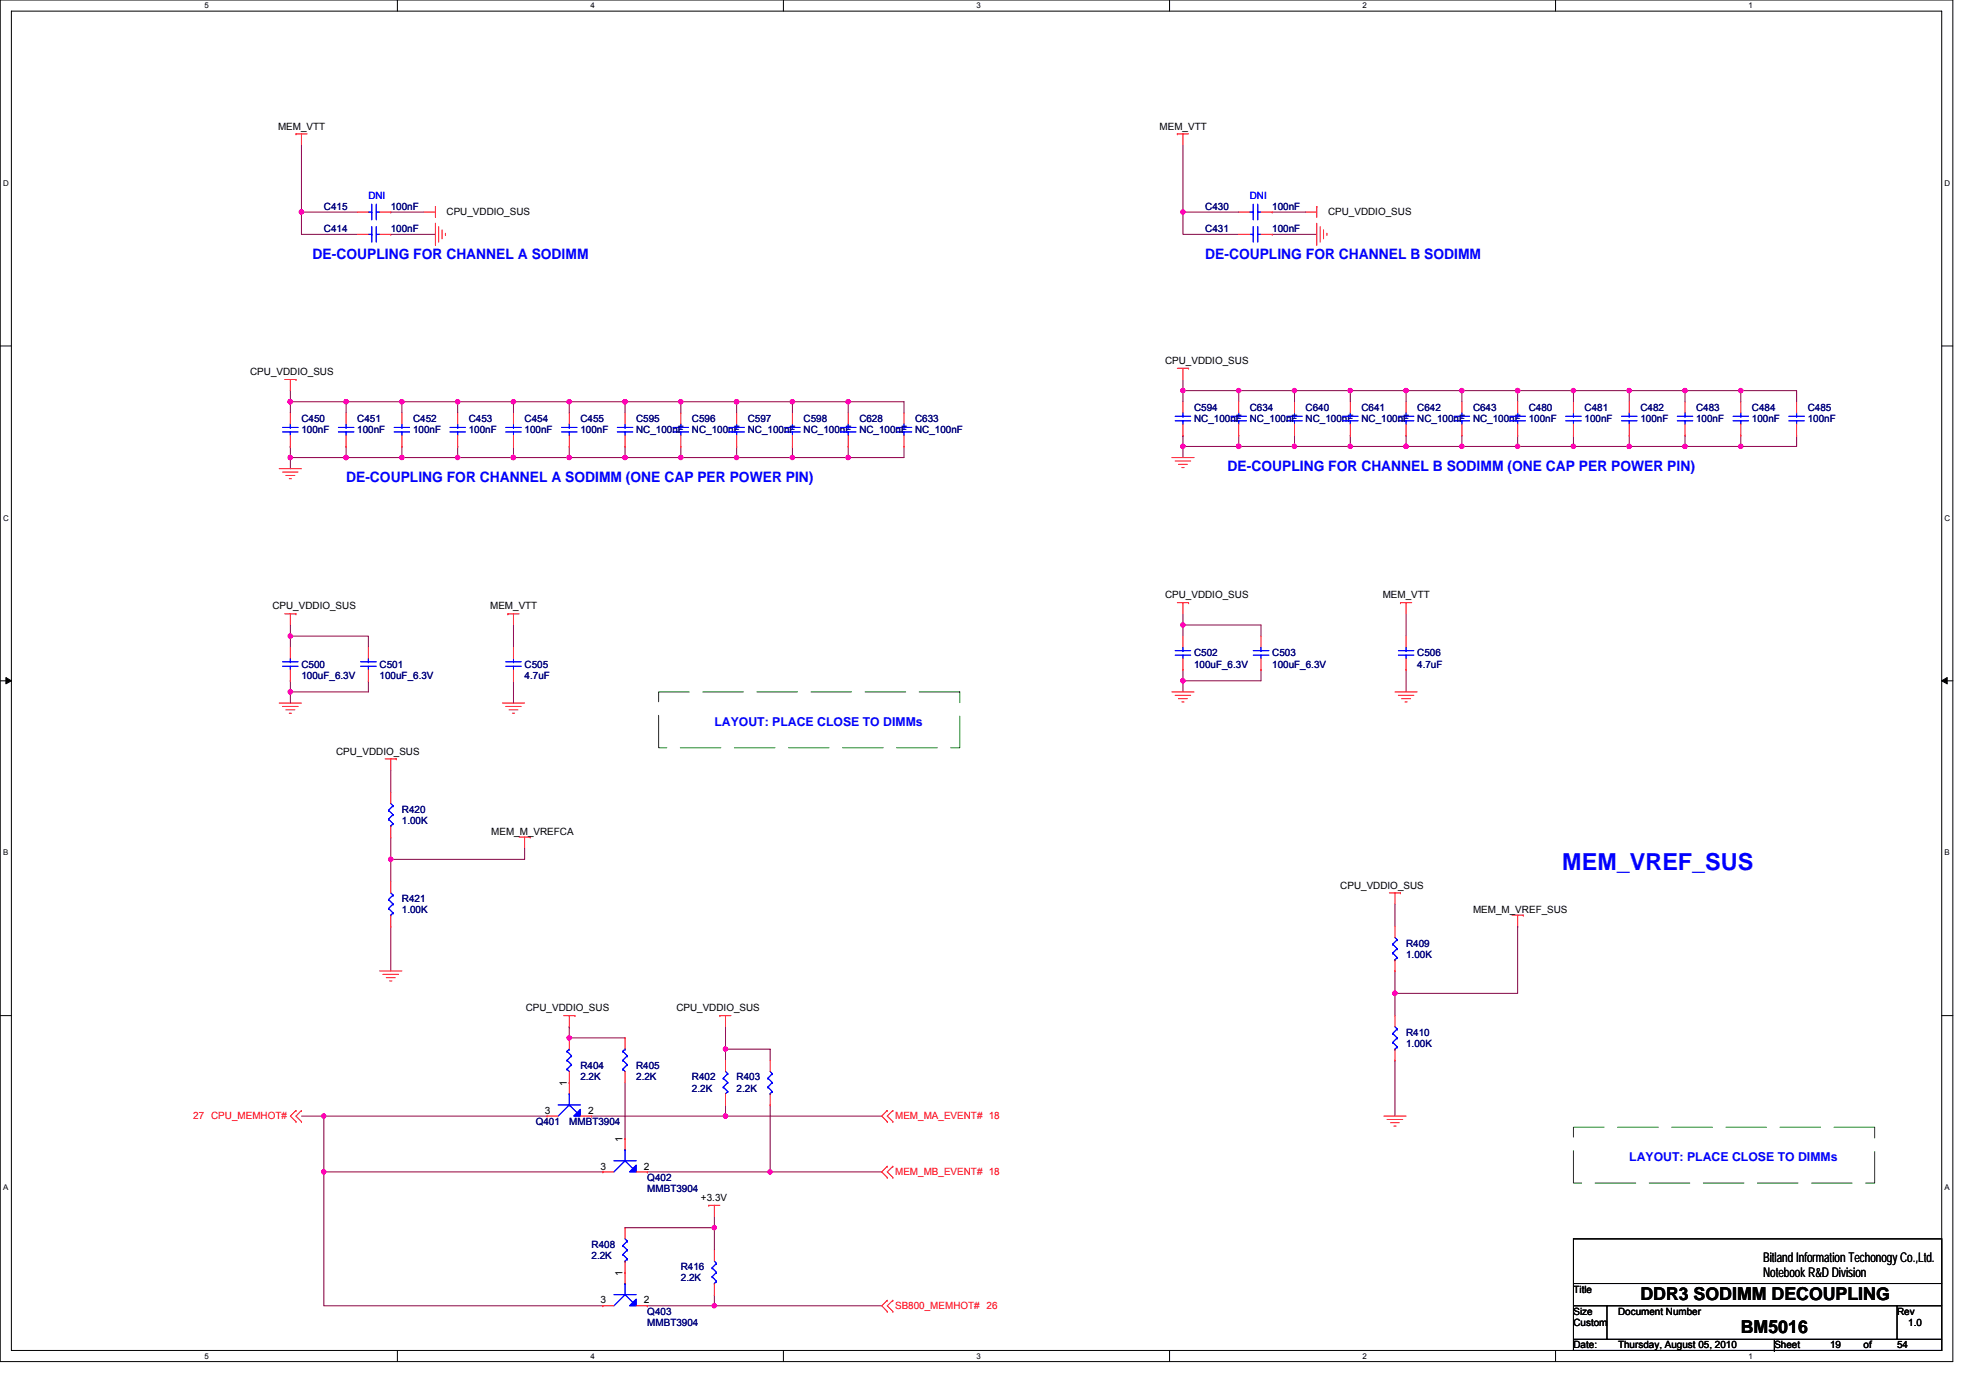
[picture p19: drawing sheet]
<svg xmlns="http://www.w3.org/2000/svg" width="297mm" height="210mm" viewBox="0 0 297 210" stroke-linecap="round" stroke-linejoin="round" font-family="sans-serif">
<defs><g id="words">
<text font-size="3.5" fill="#00f" x="234.7" y="130.7">MEM_VREF_SUS</text>
<g font-size="2.7">
<text x="246.5" y="195.2">DDR3 SODIMM DECOUPLING</text>
<text x="261.6" y="200.3">BM5016</text>
</g>
<g font-size="2.2" fill="#00f">
<text x="47" y="38.9">DE-COUPLING FOR CHANNEL A SODIMM</text>
<text x="181.1" y="38.9">DE-COUPLING FOR CHANNEL B SODIMM</text>
<text x="184.4" y="70.7">DE-COUPLING FOR CHANNEL B SODIMM (ONE CAP PER POWER PIN)</text>
<text x="52" y="72.4">DE-COUPLING FOR CHANNEL A SODIMM (ONE CAP PER POWER PIN)</text>
</g>
<g font-size="2">
<text x="264.9" y="189.6">Bitland Information Techonogy Co.,Ltd.</text>
<text x="264.9" y="191.9">Notebook R&amp;D Division</text>
</g>
<g font-size="1.8" fill="#00f">
<text x="107.3" y="109">LAYOUT: PLACE CLOSE TO DIMMs</text>
<text x="244.8" y="174.4">LAYOUT: PLACE CLOSE TO DIMMs</text>
</g>
<g font-size="1.5">
<text x="41.8" y="19.5">MEM_VTT</text>
<text x="174.2" y="19.5">MEM_VTT</text>
<text x="67.1" y="32.4">CPU_VDDIO_SUS</text>
<text x="199.5" y="32.4">CPU_VDDIO_SUS</text>
<text x="37.6" y="56.3">CPU_VDDIO_SUS</text>
<text x="175" y="54.7">CPU_VDDIO_SUS</text>
<text x="175" y="89.9">CPU_VDDIO_SUS</text>
<text x="207.7" y="89.9">MEM_VTT</text>
<text x="40.9" y="91.5">CPU_VDDIO_SUS</text>
<text x="73.6" y="91.5">MEM_VTT</text>
<text x="50.5" y="113.3">CPU_VDDIO_SUS</text>
<text x="73.8" y="125.4">MEM_M_VREFCA</text>
<text x="201.4" y="133.5">CPU_VDDIO_SUS</text>
<text x="221.3" y="137.1">MEM_M_VREF_SUS</text>
<text x="79" y="151.9">CPU_VDDIO_SUS</text>
<text x="101.6" y="151.9">CPU_VDDIO_SUS</text>
<text x="81.8" y="167.3">3</text>
<text x="85.2" y="163.1" transform="rotate(-90 85.2 163.1)">1</text>
<text x="88.4" y="167.3">2</text>
<text x="93.6" y="171.5" transform="rotate(-90 93.6 171.5)">1</text>
<text x="90.2" y="175.7">3</text>
<text x="96.7" y="175.7">2</text>
<text x="105.3" y="180.4">+3.3V</text>
<text x="93.6" y="191.6" transform="rotate(-90 93.6 191.6)">1</text>
<text x="90.2" y="195.8">3</text>
<text x="96.7" y="195.8">2</text>
<text x="236.4" y="194.1">Title</text>
<text x="236.4" y="197.5">Size</text>
<text x="243.1" y="197.5">Document Number</text>
<text x="285" y="197.5">Rev</text>
<text x="236.4" y="202.5">Date:</text>
<text x="236.4" y="199.2">Custom</text>
<text x="243.1" y="202.5">Thursday, August 05, 2010</text>
<text x="266.6" y="202.5">Sheet</text>
<text x="275" y="202.5">19</text>
<text x="280" y="202.5">of</text>
<text x="285" y="202.5">54</text>
<text x="286.7" y="199.2">1.0</text>
</g>
<g font-size="1.5" fill="#00f">
<text x="55.3" y="29.8">DNI</text>
<text x="187.8" y="29.8">DNI</text>
</g>
<g font-size="1.5" fill="#000080">
<text x="48.7" y="34.9">C414</text>
<text x="48.7" y="31.5">C415</text>
<text x="58.7" y="34.9">100nF</text>
<text x="58.7" y="31.5">100nF</text>
<text x="181.1" y="31.5">C430</text>
<text x="181.1" y="34.9">C431</text>
<text x="191.2" y="31.5">100nF</text>
<text x="191.2" y="34.9">100nF</text>
<text x="45.3" y="63.4">C450</text>
<text x="45.3" y="65">100nF</text>
<text x="53.7" y="63.4">C451</text>
<text x="53.7" y="65">100nF</text>
<text x="62.1" y="63.4">C452</text>
<text x="62.1" y="65">100nF</text>
<text x="70.4" y="63.4">C453</text>
<text x="70.4" y="65">100nF</text>
<text x="78.8" y="63.4">C454</text>
<text x="78.8" y="65">100nF</text>
<text x="87.2" y="63.4">C455</text>
<text x="87.2" y="65">100nF</text>
<text x="95.6" y="63.4">C595</text>
<text x="95.6" y="65">NC_100nF</text>
<text x="104" y="63.4">C596</text>
<text x="104" y="65">NC_100nF</text>
<text x="112.3" y="63.4">C597</text>
<text x="112.3" y="65">NC_100nF</text>
<text x="120.7" y="63.4">C598</text>
<text x="120.7" y="65">NC_100nF</text>
<text x="129.1" y="63.4">C628</text>
<text x="129.1" y="65">NC_100nF</text>
<text x="137.5" y="63.4">C633</text>
<text x="137.5" y="65">NC_100nF</text>
<text x="179.4" y="61.7">C594</text>
<text x="179.4" y="63.4">NC_100nF</text>
<text x="187.8" y="61.7">C634</text>
<text x="187.8" y="63.4">NC_100nF</text>
<text x="196.2" y="61.7">C640</text>
<text x="196.2" y="63.4">NC_100nF</text>
<text x="204.6" y="61.7">C641</text>
<text x="204.6" y="63.4">NC_100nF</text>
<text x="212.9" y="61.7">C642</text>
<text x="212.9" y="63.4">NC_100nF</text>
<text x="221.3" y="61.7">C643</text>
<text x="221.3" y="63.4">NC_100nF</text>
<text x="229.7" y="61.7">C480</text>
<text x="229.7" y="63.4">100nF</text>
<text x="238.1" y="61.7">C481</text>
<text x="238.1" y="63.4">100nF</text>
<text x="246.5" y="61.7">C482</text>
<text x="246.5" y="63.4">100nF</text>
<text x="254.8" y="61.7">C483</text>
<text x="254.8" y="63.4">100nF</text>
<text x="263.2" y="61.7">C484</text>
<text x="263.2" y="63.4">100nF</text>
<text x="271.6" y="61.7">C485</text>
<text x="271.6" y="63.4">100nF</text>
<text x="45.3" y="100.3">C500</text>
<text x="45.3" y="101.9">100uF_6.3V</text>
<text x="57" y="100.3">C501</text>
<text x="57" y="101.9">100uF_6.3V</text>
<text x="78.8" y="100.3">C505</text>
<text x="78.8" y="101.9">4.7uF</text>
<text x="179.4" y="98.6">C502</text>
<text x="179.4" y="100.3">100uF_6.3V</text>
<text x="191.2" y="98.6">C503</text>
<text x="191.2" y="100.3">100uF_6.3V</text>
<text x="212.9" y="98.6">C506</text>
<text x="212.9" y="100.3">4.7uF</text>
<text x="60.4" y="122">R420</text>
<text x="60.4" y="123.7">1.00K</text>
<text x="60.4" y="135.5">R421</text>
<text x="60.4" y="137.1">1.00K</text>
<text x="211.3" y="142.2">R409</text>
<text x="211.3" y="143.8">1.00K</text>
<text x="211.3" y="155.6">R410</text>
<text x="87.2" y="160.6">R404</text>
<text x="95.6" y="160.6">R405</text>
<text x="211.3" y="157.2">1.00K</text>
<text x="87.2" y="162.3">2.2K</text>
<text x="95.6" y="162.3">2.2K</text>
<text x="104" y="162.3">R402</text>
<text x="104" y="164">2.2K</text>
<text x="110.7" y="162.3">R403</text>
<text x="110.7" y="164">2.2K</text>
<text x="80.5" y="169">Q401</text>
<text x="85.5" y="169">MMBT3904</text>
<text x="97.3" y="177.4">Q402</text>
<text x="97.3" y="179">MMBT3904</text>
<text x="88.9" y="187.4">R408</text>
<text x="88.9" y="189.1">2.2K</text>
<text x="102.3" y="190.8">R416</text>
<text x="97.3" y="197.5">Q403</text>
<text x="102.3" y="192.5">2.2K</text>
<text x="97.3" y="199.2">MMBT3904</text>
</g>
<g font-size="1.5" fill="#f00">
<text x="29" y="168.1">27 CPU_MEMHOT#</text>
<text x="134.5" y="168.1">MEM_MA_EVENT# 18</text>
<text x="134.5" y="176.5">MEM_MB_EVENT# 18</text>
<text x="134.5" y="196.7">SB800_MEMHOT# 26</text>
</g>
<g font-size="1.2">
<text x="30.7" y="1.3">5</text>
<text x="88.7" y="1.3">4</text>
<text x="146.7" y="1.3">3</text>
<text x="204.7" y="1.3">2</text>
<text x="262.7" y="1.3">1</text>
<text x=".5" y="27.9">D</text>
<text x="292.2" y="27.9">D</text>
<text x=".5" y="78.2">C</text>
<text x="292.2" y="78.2">C</text>
<text x=".5" y="128.5">B</text>
<text x="292.2" y="128.5">B</text>
<text x=".5" y="178.8">A</text>
<text x="292.2" y="178.8">A</text>
<text x="30.7" y="204.1">5</text>
<text x="88.7" y="204.1">4</text>
<text x="146.7" y="204.1">3</text>
<text x="204.7" y="204.1">2</text>
<text x="262.7" y="204.1">1</text>
</g>
</g></defs>
<path d="M0 0h293.4v204.5h-293.4zM1.7 1.7h290v201.1h-290z" fill="none" stroke="#000" stroke-width=".15"/>
<g fill="#fff">
<path d="M30.7 .2h.7v1.3h-.7z"/>
<path d="M30.7 203h.7v1.4h-.7z"/>
</g>
<path d="M59.7 0v1.7M59.7 202.8v1.7" fill="none" stroke="#000" stroke-width=".15"/>
<g fill="#fff">
<path d="M88.7 .2h.7v1.3h-.7z"/>
<path d="M88.7 203h.7v1.4h-.7z"/>
</g>
<path d="M117.7 0v1.7M117.7 202.8v1.7" fill="none" stroke="#000" stroke-width=".15"/>
<g fill="#fff">
<path d="M146.7 .2h.7v1.3h-.7z"/>
<path d="M146.7 203h.7v1.4h-.7z"/>
</g>
<path d="M175.7 0v1.7M175.7 202.8v1.7" fill="none" stroke="#000" stroke-width=".15"/>
<g fill="#fff">
<path d="M204.7 .2h.7v1.3h-.7z"/>
<path d="M204.7 203h.7v1.4h-.7z"/>
</g>
<path d="M233.7 0v1.7M233.7 202.8v1.7" fill="none" stroke="#000" stroke-width=".15"/>
<g fill="#fff">
<path d="M262.7 .2h.7v1.3h-.7z"/>
<path d="M262.7 203h.7v1.4h-.7z"/>
<path d="M.5 26.8h.8v1.4h-.8z"/>
<path d="M292.2 26.8h.8v1.4h-.8z"/>
<path d="M.5 77.1h.8v1.3h-.8z"/>
<path d="M292.2 77.1h.8v1.3h-.8z"/>
</g>
<path d="M0 52h1.7M291.7 52h1.7" fill="none" stroke="#000" stroke-width=".15"/>
<g fill="#fff">
<path d="M.5 127.4h.7v1.3h-.7z"/>
<path d="M292.2 127.4h.7v1.3h-.7z"/>
</g>
<path d="M0 102.3h1.7M291.7 102.3h1.7" fill="none" stroke="#000" stroke-width=".15"/>
<path d="M.9 101.8l.8 .5-.8 .4zM291.7 102.3l.9-.5v.9z" fill="#000" stroke="#000" stroke-width=".15"/>
<g fill="#fff">
<path d="M.5 177.7h.7v1.3h-.7z"/>
<path d="M292.2 177.7h.7v1.3h-.7z"/>
</g>
<path d="M0 152.5h1.7M291.7 152.5h1.7M236.4 192.8h55.3M236.4 196.1h55.3M236.4 186.1h55.3v16.7h-55.3zM241.4 196.1v5.1M285 196.1v5.1M236.4 201.2h55.3M266.6 202.8h.1M266.6 201.2v1.6" fill="none" stroke="#000" stroke-width=".15"/>
<path d="M99 103.9h45.2v8.4h-45.2zM236.4 169.3h45.3v8.4h-45.3z" fill="none" stroke="#008000" stroke-width=".15" stroke-dasharray="6.1 2"/>
<g fill="none" stroke="#800040" stroke-width=".15">
<path d="M45.3 31.9h8.4M45.3 31.9h.1M45.3 21.8v10.1M45.3 31.9v3.3h8.4M58.7 35.2h6.7M58.7 31.9h5M177.7 21.8v10.1M177.7 31.9h.1M177.7 31.9v3.3h8.4M177.7 31.9h8.4M191.2 35.2h6.6M191.2 31.9h5"/>
<path d="M43.6 58.7v1.6M177.7 58.7h.1M177.7 58.7v1.6M177.7 57v1.7M177.7 58.7h67.1M186.1 58.7h.1M186.1 58.7v1.6M194.5 58.7h.1M194.5 58.7v1.6M202.9 58.7v1.6M202.9 58.7h.1M211.3 58.7h.1"/>
<path d="M211.3 58.7v1.6M219.6 58.7h.1M219.6 58.7v1.6M228 58.7v1.6M228 58.7h.1M236.4 58.7h.1M236.4 58.7v1.6M244.8 58.7h.1M244.8 58.7h8.4M244.8 58.7v1.6M253.2 58.7v1.6M253.2 58.7h.1"/>
<path d="M253.2 58.7h16.7v1.6M261.6 58.7h.1M261.6 58.7v1.6M43.6 67.1h.1M43.6 60.3h.1M43.6 68.7v1.7M43.6 68.7h.1M43.6 60.3h92.2v1.7M43.6 68.7h16.8M43.6 60.3v1.7M43.6 67.1v1.6M52 60.3h.1"/>
<path d="M52 67.1v1.6M52 60.3v1.7M52 68.7h.1M60.4 60.3h.1M60.4 60.3v1.7M60.4 67.1v1.6M60.4 68.7h8.4M68.8 67.1v1.6M68.8 60.3v1.7M68.8 60.3h.1M68.8 68.7h.1M68.8 68.7h58.6"/>
<path d="M77.1 60.3h.1M77.1 60.3v1.7M77.1 67.1v1.6M77.1 68.7h.1M85.5 60.3h.1M85.5 60.3v1.7M85.5 67.1v1.6M85.5 68.7h.1M93.9 68.7h.1M93.9 60.3v1.7M93.9 67.1v1.6M93.9 60.3h.1"/>
<path d="M102.3 68.7h.1M102.3 60.3h.1M102.3 60.3v1.7M102.3 67.1v1.6M110.7 60.3h.1M110.7 67.1v1.6M110.7 68.7h.1M110.7 60.3v1.7M119.1 60.3h.1M119.1 67.1v1.6M119.1 60.3v1.7M119.1 68.7h.1"/>
<path d="M127.4 60.3v1.7M127.4 60.3h.1M127.4 67.1v1.6M135.8 67.1v1.6h-8.4M177.7 65.4h.1M177.7 67.1v1.6M177.7 67.1h.1M177.7 65.4v1.7M177.7 67.1h16.8M186.1 65.4v1.7M186.1 67.1h.1M194.5 65.4v1.7"/>
<path d="M194.5 67.1h8.4M202.9 65.4v1.7M202.9 67.1h.1M202.9 67.1h58.7M211.3 65.4v1.7M211.3 67.1h.1M219.6 65.4v1.7M219.6 67.1h.1M228 67.1h.1M228 65.4v1.7M236.4 67.1h.1M236.4 65.4v1.7"/>
<path d="M244.8 65.4v1.7M244.8 67.1h.1M253.2 65.4v1.7M253.2 67.1h.1M261.6 65.4v1.7M269.9 65.4v1.7h-8.3M43.6 93.9v1.6M43.6 95.5v1.7M43.6 95.5h11.7v1.7M43.6 95.5h.1M77.1 93.9v3.3M177.7 93.9h.1"/>
<path d="M177.7 92.2v1.7M177.7 93.9h11.8v1.6M177.7 93.9v1.6M211.3 92.2v3.3M43.6 103.9v1.7M43.6 102.3v1.6M43.6 103.9h.1M55.3 102.3v1.6h-11.7M58.7 115.7v3.3M77.1 102.3v3.3M177.7 102.3h.1M177.7 100.6v1.7"/>
<path d="M177.7 102.3v1.6M189.5 100.6v1.7h-11.8M211.3 100.6v3.3M58.7 139.1v6.7M58.7 129.1h.1M58.7 125.7v3.4M58.7 129.1v3.3M78.8 127.4v1.7h-20.1M209.6 135.8v3.3M228 139.1v10.1h-18.4M228 139.1h.1M85.5 154.2v1.7h8.4"/>
<path d="M85.5 154.2h.1M109 157.6h6.7v1.7M109 157.6v1.7M109 157.6h.1M109 154.2v3.4M209.6 159.3v8.3M209.6 145.8v3.4M209.6 149.2h.1M209.6 149.2v3.3M45.3 167.6h36.9M48.7 167.6v8.4h41.9M48.7 167.6h.1"/>
<path d="M48.7 176h.1M48.7 176v20.1h41.9M88.9 167.6h20.1M93.9 162.6v8.4M97.3 176h.1M97.3 176h18.4M109 166v1.6M109 167.6h.1M109 167.6h23.5M115.7 166v10M115.7 176h16.8M93.9 184.4h.1"/>
<path d="M93.9 184.4h13.4M97.3 196.1h.1M97.3 196.1h10M107.3 194.5v1.6h25.2M107.3 182.7v5"/>
</g>
<g fill="#f0f" stroke="#f0f" stroke-width=".15">
<circle cx="209.6" cy="149.2" r=".33"/>
<circle cx="119" cy="60.3" r=".33"/>
<circle cx="177.7" cy="93.9" r=".33"/>
<circle cx="127.4" cy="60.3" r=".33"/>
<circle cx="102.3" cy="68.7" r=".33"/>
<circle cx="43.6" cy="68.7" r=".33"/>
<circle cx="93.9" cy="68.7" r=".33"/>
<circle cx="43.6" cy="60.3" r=".33"/>
<circle cx="77.1" cy="60.3" r=".33"/>
<circle cx="102.3" cy="60.3" r=".33"/>
<circle cx="52" cy="60.3" r=".33"/>
<circle cx="110.7" cy="60.3" r=".33"/>
<circle cx="60.4" cy="60.3" r=".33"/>
<circle cx="93.9" cy="60.3" r=".33"/>
<circle cx="85.5" cy="60.3" r=".33"/>
<circle cx="45.3" cy="31.8" r=".33"/>
<circle cx="110.7" cy="68.7" r=".33"/>
<circle cx="68.8" cy="60.3" r=".33"/>
<circle cx="85.5" cy="68.7" r=".33"/>
<circle cx="77.1" cy="68.7" r=".33"/>
<circle cx="68.8" cy="68.7" r=".33"/>
<circle cx="60.4" cy="68.7" r=".33"/>
<circle cx="52" cy="68.7" r=".33"/>
<circle cx="127.4" cy="68.7" r=".33"/>
<circle cx="119" cy="68.7" r=".33"/>
<circle cx="177.7" cy="102.2" r=".33"/>
<circle cx="43.6" cy="103.9" r=".33"/>
<circle cx="261.5" cy="58.7" r=".33"/>
<circle cx="236.4" cy="67" r=".33"/>
<circle cx="236.4" cy="58.7" r=".33"/>
<circle cx="211.2" cy="58.7" r=".33"/>
<circle cx="177.7" cy="67" r=".33"/>
<circle cx="228" cy="67" r=".33"/>
<circle cx="177.7" cy="58.7" r=".33"/>
<circle cx="186.1" cy="58.7" r=".33"/>
<circle cx="244.8" cy="58.7" r=".33"/>
<circle cx="228" cy="58.7" r=".33"/>
<circle cx="219.6" cy="58.7" r=".33"/>
<circle cx="194.5" cy="58.7" r=".33"/>
<circle cx="244.8" cy="67" r=".33"/>
<circle cx="194.5" cy="67" r=".33"/>
<circle cx="186.1" cy="67" r=".33"/>
<circle cx="211.2" cy="67" r=".33"/>
<circle cx="202.9" cy="67" r=".33"/>
<circle cx="202.9" cy="58.7" r=".33"/>
<circle cx="219.6" cy="67" r=".33"/>
<circle cx="261.5" cy="67" r=".33"/>
<circle cx="253.2" cy="67" r=".33"/>
<circle cx="253.2" cy="58.7" r=".33"/>
<circle cx="43.6" cy="95.5" r=".33"/>
<circle cx="177.7" cy="31.8" r=".33"/>
<circle cx="58.7" cy="129.1" r=".33"/>
<circle cx="109" cy="157.6" r=".33"/>
<circle cx="85.5" cy="155.9" r=".33"/>
<circle cx="115.7" cy="176" r=".32"/>
<circle cx="109" cy="167.6" r=".33"/>
<circle cx="48.6" cy="167.6" r=".32"/>
<circle cx="48.6" cy="176" r=".32"/>
<circle cx="107.3" cy="196.1" r=".32"/>
<circle cx="107.3" cy="184.4" r=".32"/>
</g>
<g fill="none" stroke="#f00" stroke-width=".15">
<path d="M44.5 20.1h.1M44.5 20.1h1.6M45.3 20.1v1.7M53.7 35.2h1.6M53.7 31.9h1.6M57 35.2h1.7M57 31.9h1.7M58.7 35.2h.1M58.7 31.9h.1M63.7 31.9h1.7M65.4 33.5v3.4M65.4 31h.1"/>
<path d="M65.4 31v1.7M65.9 34v2.4M66.4 34.5v1.4M66.9 35v.4M176.9 20.1h.1M176.9 20.1h1.7M177.7 20.1v1.7M186.1 31.9h1.7M186.1 35.2h1.7M189.5 35.2h1.7M189.5 31.9h1.7M191.2 31.9h.1"/>
<path d="M191.2 35.2h.1M196.2 31.9h1.6M197.8 33.5v3.4M197.8 31h.1M197.8 31v1.7M198.3 34v2.4M198.9 34.5v1.4M199.4 35v.4M42.8 57h1.7M43.6 57v1.7M44.5 57h.1M176.9 55.3h1.7"/>
<path d="M177.7 55.3v1.7M178.6 55.3h.1M41.9 70.4h3.4M42.5 70.9h2.3M42.9 71.4h1.4M43.5 71.9h.3M43.6 62v1.7M43.6 67.1h.1M43.6 65.4v1.7M52 62v1.7M52 67.1h.1M52 65.4v1.7"/>
<path d="M60.4 62v1.7M60.4 67.1h.1M60.4 65.4v1.7M68.8 62v1.7M68.8 67.1h.1M68.8 65.4v1.7M77.1 62v1.7M77.1 67.1h.1M77.1 65.4v1.7M85.5 62v1.7M85.5 67.1h.1M85.5 65.4v1.7"/>
<path d="M93.9 62v1.7M93.9 67.1h.1M93.9 65.4v1.7M102.3 62v1.7M102.3 67.1h.1M102.3 65.4v1.7M110.7 62v1.7M110.7 67.1h.1M110.7 65.4v1.7M119.1 62v1.7M119.1 67.1h.1M119.1 65.4v1.7"/>
<path d="M127.4 62v1.7M127.4 67.1h.1M127.4 65.4v1.7M135.8 62v1.7M135.8 67.1h.1M135.8 65.4v1.7M176.1 68.7h3.3M176.6 69.2h2.3M177.1 69.7h1.3M177.6 70.2h.3M177.7 60.3v1.7M177.7 65.4h.1"/>
<path d="M177.7 63.7v1.7M186.1 60.3v1.7M186.1 65.4h.1M186.1 63.7v1.7M194.5 60.3v1.7M194.5 65.4h.1M194.5 63.7v1.7M202.9 60.3v1.7M202.9 65.4h.1M202.9 63.7v1.7M211.3 60.3v1.7M211.3 65.4h.1"/>
<path d="M211.3 63.7v1.7M219.6 60.3v1.7M219.6 65.4h.1M219.6 63.7v1.7M228 60.3v1.7M228 65.4h.1M228 63.7v1.7M236.4 60.3v1.7M236.4 65.4h.1M236.4 63.7v1.7M244.8 60.3v1.7M244.8 65.4h.1"/>
<path d="M244.8 63.7v1.7M253.2 60.3v1.7M253.2 65.4h.1M253.2 63.7v1.7M261.6 60.3v1.7M261.6 65.4h.1M261.6 63.7v1.7M269.9 60.3v1.7M269.9 65.4h.1M269.9 63.7v1.7M42.8 92.2h1.7M43.6 92.2v1.7"/>
<path d="M43.6 97.2v1.7M44.5 92.2h.1M55.3 97.2v1.7M76.3 92.2h.1M76.3 92.2h1.7M77.1 92.2v1.7M77.1 97.2v1.7M176.9 90.5h1.7M177.7 90.5v1.7M177.7 95.5v1.7M177.7 98.9v1.7M178.6 90.5h.1"/>
<path d="M189.5 95.5v1.7M189.5 98.9v1.7M210.4 90.5h.1M210.4 90.5h1.7M211.3 90.5v1.7M211.3 95.5v1.7M211.3 98.9v1.7M41.9 105.6h3.4M42.5 106.1h2.3M42.9 106.6h1.4M43.5 107.1h.3M43.6 102.3h.1"/>
<path d="M43.6 100.6v1.7M55.3 102.3h.1M55.3 100.6v1.7M57.9 114h1.6M58.7 114v1.7M58.7 119v1.7M59.5 114h.1M75.5 105.6h3.3M76 106.1h2.3M76.5 106.6h1.3M77 107.1h.3M77.1 102.3h.1"/>
<path d="M77.1 100.6v1.7M176.1 103.9h3.3M176.6 104.4h2.3M177.1 104.9h1.3M177.6 105.4h.3M177.7 100.6h.1M189.5 100.6h.1M209.6 103.9h3.3M210.1 104.4h2.3M210.6 104.9h1.3M211.1 105.4h.3M211.3 100.6h.1"/>
<path d="M58.7 125.7h.1M58.7 132.4v1.7M58.7 139.1h.1M58.7 124.1v1.6M58.7 137.5v1.6M78 125.7h1.7M78.8 125.7v1.7M79.7 125.7h.1M208.7 134.1h1.7M209.6 134.1v1.7M209.6 139.1v1.7M210.4 134.1h.1"/>
<path d="M227.2 137.5h1.7M228 137.5v1.6M228.9 137.5h.1M57 145.8h3.4M57.5 146.3h2.4M58 146.9h1.4M58.5 147.3h.4M84.7 152.5h1.7M85.5 152.5v1.7M85.5 155.9h.1M85.5 155.9v1.7M86.4 152.5h.1"/>
<path d="M93.9 155.9h.1M93.9 155.9v1.7M108.2 152.5h.1M108.2 152.5h1.6M109 152.5v1.7M109 159.3v1.6M115.7 159.3v1.6M209.6 145.8h.1M209.6 152.5v1.7M209.6 159.3h.1M209.6 144.2v1.6M209.6 157.6v1.7"/>
<path d="M44.5 168.5h.1M44.5 166.8h.1M44.5 166.8l-.9 .8 .9 .9M45.3 168.5h.1M45.3 166.8h.1M45.3 166.8l-.8 .8 .8 .9M82.2 167.6h.1M82.2 167.6h1.7M85.5 160.9v1.7M85.5 162.6h.1M85.5 162.6v1.7M87.2 167.6h1.7"/>
<path d="M88.9 167.6h.1M90.6 176h.1M90.6 176h1.6M93.9 160.9v1.7M93.9 171h.1M93.9 171v1.7M95.6 176h1.7M97.3 176h.1M109 166h.1M109 164.3v1.7M115.7 166h.1M115.7 164.3v1.7"/>
<path d="M133.3 166.8h.1M133.3 168.5h.1M133.3 175.2h.1M133.3 176.8h.1M133.3 166.8l-.8 .8 .8 .9M133.3 175.2l-.8 .8 .8 .8M134.2 168.5h.1M134.2 166.8h.1M134.2 176.8h.1M134.2 175.2h.1M134.2 166.8l-.9 .8 .9 .9M134.2 175.2l-.9 .8 .9 .8"/>
<path d="M207.9 167.6h3.4M208.4 168.1h2.4M208.9 168.6h1.3M209.4 169.1h.4M90.6 196.1h.1M90.6 196.1h1.6M93.9 184.4v1.7M93.9 191.1h.1M93.9 189.4v3.4M95.6 196.1h1.7M97.3 196.1h.1M106.5 181h.1"/>
<path d="M106.5 181h1.7M107.3 181v1.7M107.3 187.7v1.7M107.3 194.5h.1M107.3 192.8v1.7M133.3 195.3h.1M133.3 197h.1M133.3 195.3l-.8 .8 .8 .9M134.2 197h.1M134.2 195.3h.1M134.2 195.3l-.9 .8 .9 .9"/>
</g>
<g fill="none" stroke="#00f" stroke-width=".15">
<path d="M55.3 35.2h.6M55.3 31.9h.6M55.9 34v2.4M55.9 35.2h.1M55.9 30.7v2.3M55.9 31.9h.1M56.5 34v2.4M56.5 35.2h.5M56.5 30.7v2.3M56.5 31.9h.5M187.8 35.2h.5M187.8 31.9h.5"/>
<path d="M188.3 30.7v2.3M188.3 31.9h.1M188.3 34v2.4M188.3 35.2h.1M189 30.7v2.3M189 31.9h.5M189 34v2.4M189 35.2h.5M42.5 64.9h2.3M42.5 64.2h2.3M43.6 64.9v.5M43.6 64.2h.1"/>
<path d="M43.6 63.7v.5M50.8 64.9h2.4M50.8 64.2h2.4M52 64.9v.5M52 64.2h.1M52 63.7v.5M59.2 64.9h2.3M59.2 64.2h2.3M60.4 64.9v.5M60.4 64.2h.1M60.4 63.7v.5M67.6 64.9h2.3"/>
<path d="M67.6 64.2h2.3M68.8 64.9v.5M68.8 64.2h.1M68.8 63.7v.5M76 64.9h2.3M76 64.2h2.3M77.1 64.9v.5M77.1 64.2h.1M77.1 63.7v.5M84.4 64.9h2.3M84.4 64.2h2.3M85.5 64.9v.5"/>
<path d="M85.5 64.2h.1M85.5 63.7v.5M92.7 64.9h2.4M92.7 64.2h2.4M93.9 64.9v.5M93.9 64.2h.1M93.9 63.7v.5M101.1 64.9h2.4M101.1 64.2h2.4M102.3 64.9v.5M102.3 64.2h.1M102.3 63.7v.5"/>
<path d="M109.5 64.9h2.3M109.5 64.2h2.3M110.7 64.9v.5M110.7 64.2h.1M110.7 63.7v.5M117.9 64.9h2.3M117.9 64.2h2.3M119.1 64.9v.5M119.1 64.2h.1M119.1 63.7v.5M126.3 64.9h2.3M126.3 64.2h2.3"/>
<path d="M127.4 64.9v.5M127.4 64.2h.1M127.4 63.7v.5M134.7 64.9h2.3M134.7 64.2h2.3M135.8 64.9v.5M135.8 64.2h.1M135.8 63.7v.5M176.6 63.2h2.3M176.6 62.5h2.3M177.7 63.2v.5M177.7 62.5h.1"/>
<path d="M177.7 62v.5M185 63.2h2.3M185 62.5h2.3M186.1 63.2v.5M186.1 62.5h.1M186.1 62v.5M193.3 63.2h2.4M193.3 62.5h2.4M194.5 63.2v.5M194.5 62.5h.1M194.5 62v.5M201.7 63.2h2.3"/>
<path d="M201.7 62.5h2.3M202.9 63.2v.5M202.9 62.5h.1M202.9 62v.5M210.1 63.2h2.3M210.1 62.5h2.3M211.3 63.2v.5M211.3 62.5h.1M211.3 62v.5M218.5 63.2h2.3M218.5 62.5h2.3M219.6 63.2v.5"/>
<path d="M219.6 62.5h.1M219.6 62v.5M226.9 63.2h2.3M226.9 62.5h2.3M228 63.2v.5M228 62.5h.1M228 62v.5M235.2 63.2h2.4M235.2 62.5h2.4M236.4 63.2v.5M236.4 62.5h.1M236.4 62v.5"/>
<path d="M243.6 63.2h2.4M243.6 62.5h2.4M244.8 63.2v.5M244.8 62.5h.1M244.8 62v.5M252 63.2h2.3M252 62.5h2.3M253.2 63.2v.5M253.2 62.5h.1M253.2 62v.5M260.4 63.2h2.3M260.4 62.5h2.3"/>
<path d="M261.6 63.2v.5M261.6 62.5h.1M261.6 62v.5M268.8 63.2h2.3M268.8 62.5h2.3M269.9 63.2v.5M269.9 62.5h.1M269.9 62v.5M42.5 99.4h2.3M43.6 99.4h.1M43.6 98.9v.5M54.2 99.4h2.3"/>
<path d="M55.3 99.4h.1M55.3 98.9v.5M76 99.4h2.3M77.1 99.4h.1M77.1 98.9v.5M176.6 98.4h2.3M176.6 97.7h2.3M177.7 98.4v.5M177.7 97.7h.1M177.7 97.2v.5M188.3 98.4h2.3M188.3 97.7h2.3"/>
<path d="M189.5 98.4v.5M189.5 97.7h.1M189.5 97.2v.5M210.1 98.4h2.3M210.1 97.7h2.3M211.3 98.4v.5M211.3 97.7h.1M211.3 97.2v.5M42.5 100.1h2.3M43.6 100.1v.5M54.2 100.1h2.3M55.3 100.1v.5"/>
<path d="M76 100.1h2.3M77.1 100.1v.5M58.4 121.7h.1M58.4 123h.1M58.4 135.1h.1M58.4 136.5h.1M58.4 121.7l.7 .7M58.4 123l.7 .7M58.4 135.1l.7 .7M58.4 136.5l.7 .6M58.7 124.1h.1M58.7 137.5h.1"/>
<path d="M58.7 120.7l.4 .3M58.7 134.1l.4 .4M59.1 121h.1M59.1 122.4h.1M59.1 123.7h.1M59.1 134.5h.1M59.1 135.8h.1M59.1 137.1h.1M59.1 121l-.7 .7M59.1 122.4l-.7 .6M59.1 123.7l-.4 .4M59.1 134.5l-.7 .6"/>
<path d="M59.1 135.8l-.7 .7M59.1 137.1l-.4 .4M85.2 159.3h.1M85.2 157.9h.1M85.2 159.3l.7 .6M85.2 157.9l.7 .7M85.5 157.6h.1M85.5 157.6l-.3 .3M85.9 159.9h.1M85.9 158.6h.1M85.9 159.9l-.7 .7M85.9 158.6l-.7 .7"/>
<path d="M93.6 159.3h.1M93.6 157.9h.1M93.6 159.3l.7 .6M93.6 157.9l.7 .7M93.9 157.6h.1M93.9 157.6l-.3 .3M94.3 159.9h.1M94.3 158.6h.1M94.3 159.9l-.7 .7M94.3 158.6l-.7 .7M209.3 141.8h.1M209.3 143.2h.1"/>
<path d="M209.3 155.2h.1M209.3 156.6h.1M209.3 141.8l.6 .7M209.3 143.2l.6 .6M209.3 155.2l.6 .7M209.3 156.6l.6 .6M209.6 144.2h.1M209.6 157.6h.1M209.6 140.8l.3 .3M209.6 154.2l.3 .4M209.9 141.1h.1M209.9 142.5h.1"/>
<path d="M209.9 143.8h.1M209.9 154.6h.1M209.9 155.9h.1M209.9 157.2h.1M209.9 141.1l-.6 .7M209.9 142.5l-.6 .7M209.9 143.8l-.3 .4M209.9 154.6l-.6 .6M209.9 155.9l-.6 .7M209.9 157.2l-.3 .4M83.9 166h3.3M85.2 160.6h.1"/>
<path d="M85.2 160.6l.3 .3M85.5 166h.1M85.5 164.3h.1M85.5 166l-1.6 1.6M85.5 166l1.2 1.1M85.5 164.3v1.7M86.7 167.1h.1M92.2 174.3h3.4M93.6 160.6h.1M93.6 160.6l.3 .3M93.9 174.3h.1M93.9 172.7h.1"/>
<path d="M93.9 172.7v1.6M93.9 174.3l1.2 1.2M93.9 174.3l-1.7 1.7M95.1 175.5h.1M108.7 161.9h.1M108.7 163.3h.1M108.7 161.9l.6 .7M108.7 163.3l.6 .7M109 164.3h.1M109 160.9l.3 .4M109.3 161.3h.1M109.3 162.6h.1"/>
<path d="M109.3 164h.1M109.3 161.3l-.6 .6M109.3 162.6l-.6 .7M109.3 164l-.3 .3M115.4 161.9h.1M115.4 163.3h.1M115.4 161.9l.6 .7M115.4 163.3l.6 .7M115.7 164.3h.1M115.7 160.9l.3 .4M116 161.3h.1M116 162.6h.1"/>
<path d="M116 164h.1M116 161.3l-.6 .6M116 162.6l-.6 .7M116 164l-.3 .3M92.2 194.5h3.4M93.6 187.1h.1M93.6 188.4h.1M93.6 187.1l.7 .6M93.6 188.4l.7 .7M93.9 189.4h.1M93.9 194.5h.1M93.9 192.8h.1"/>
<path d="M93.9 186.1l.4 .3M93.9 194.5l-1.7 1.6M93.9 194.5l1.2 1.1M93.9 192.8v1.7M94.3 186.4h.1M94.3 187.7h.1M94.3 189.1h.1M94.3 186.4l-.7 .7M94.3 187.7l-.7 .7M94.3 189.1l-.4 .3M95.1 195.6h.1M107 190.4h.1"/>
<path d="M107 191.8h.1M107 190.4l.7 .7M107 191.8l.7 .6M107.3 192.8h.1M107.3 189.4l.4 .4M107.7 189.8h.1M107.7 191.1h.1M107.7 192.4h.1M107.7 189.8l-.7 .6M107.7 191.1l-.7 .7M107.7 192.4l-.4 .4"/>
</g>
<g fill="#00f" stroke="#00f" stroke-width=".15">
<path d="M95.1 195.6l.5-.5v1h-1z" fill-rule="evenodd"/>
<path d="M95.1 195.6l.5-.5v1h-1z" fill-rule="evenodd"/>
<path d="M87.2 166.6v1h-1z" fill-rule="evenodd"/>
<path d="M87.2 166.6v1h-1z" fill-rule="evenodd"/>
<path d="M95.6 175v1h-1z" fill-rule="evenodd"/>
<path d="M95.6 175v1h-1z" fill-rule="evenodd"/>
</g>
<use href="#words"/>
</svg>
